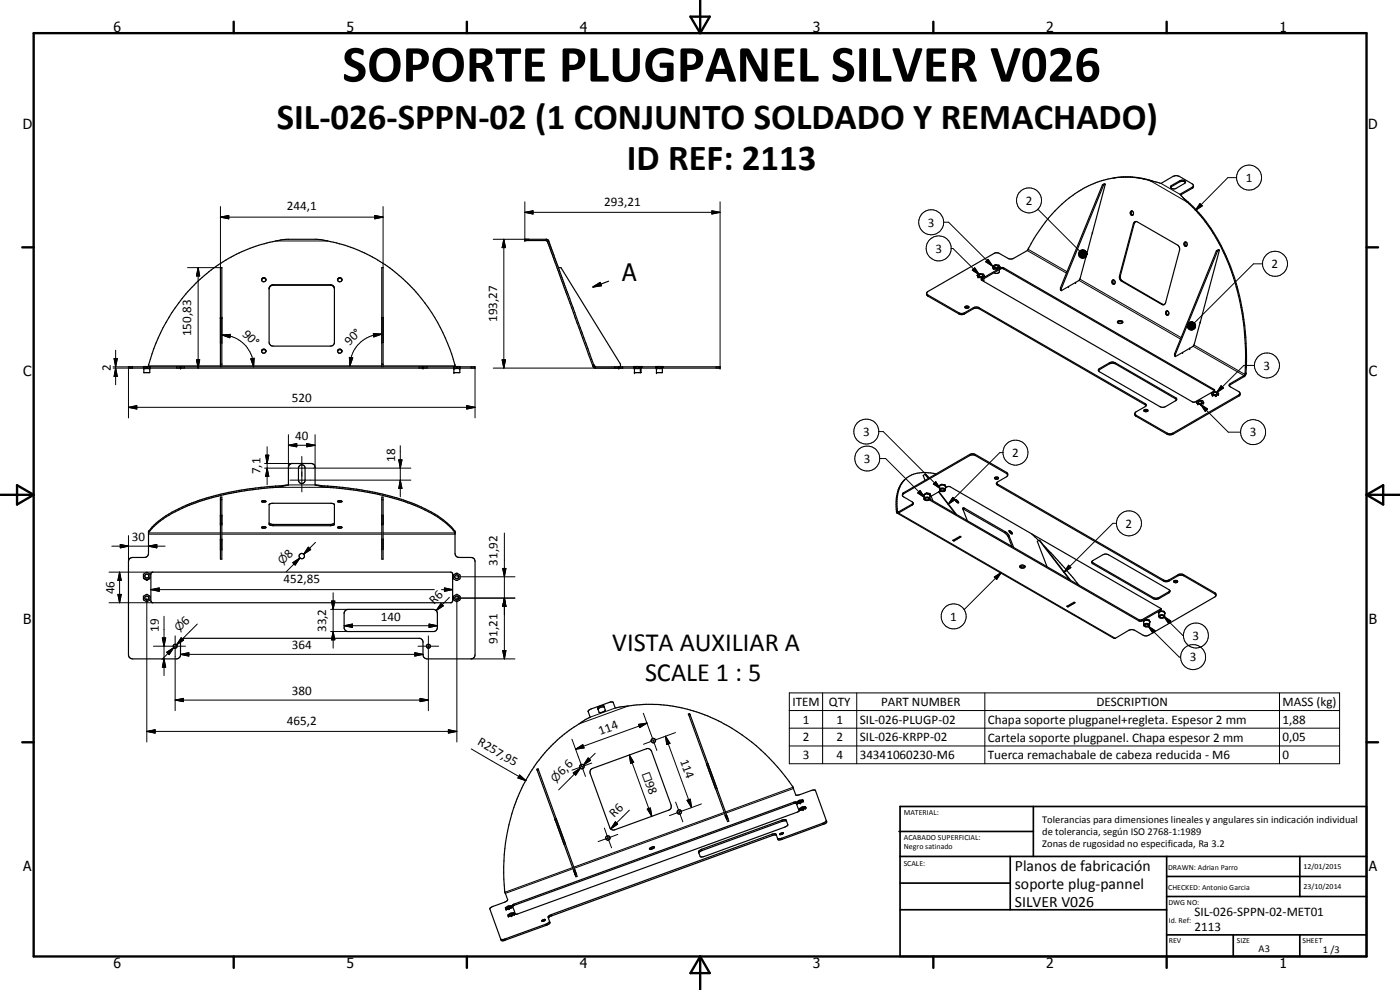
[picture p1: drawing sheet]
<svg xmlns="http://www.w3.org/2000/svg" width="420mm" height="297mm" viewBox="0 0 420 297" stroke-linecap="round" stroke-linejoin="round" font-family="sans-serif">
<defs><g id="words">
<text font-size="15.8" x="102.7" y="24.5">SOPORTE PLUGPANEL SILVER V026</text>
<g font-size="11">
<text x="83" y="38.6">SIL-026-SPPN-02 (1 CONJUNTO SOLDADO Y REMACHADO)</text>
<text x="188.1" y="51.1">ID REF: 2113</text>
</g>
<g font-size="7.9">
<text x="183.7" y="195.4">VISTA AUXILIAR A</text>
<text x="193.6" y="204.4">SCALE 1 : 5</text>
</g>
<text font-size="7.2" x="186.7" y="84.2">A</text>
<g font-size="4.7">
<text x="304.6" y="261.2">Planos de fabricación</text>
<text x="304.6" y="266.6">soporte plug-pannel</text>
<text x="304.6" y="272">SILVER V026</text>
</g>
<g font-size="4.2">
<text x="34" y="9.6">6</text>
<text x="104" y="9.6">5</text>
<text x="174" y="9.6">4</text>
<text x="244" y="9.6">3</text>
<text x="314" y="9.6">2</text>
<text x="384" y="9.6">1</text>
<text x="6.8" y="38.7">D</text>
<text x="410.6" y="38.7">D</text>
<text x="7" y="112.9">C</text>
<text x="410.8" y="112.9">C</text>
<text x="7" y="187.1">B</text>
<text x="410.8" y="187.1">B</text>
<text x="7" y="261.4">A</text>
<text x="410.8" y="261.4">A</text>
<text x="34" y="290.4">6</text>
<text x="104" y="290.4">5</text>
<text x="174" y="290.4">4</text>
<text x="244" y="290.4">3</text>
<text x="314" y="290.4">2</text>
<text x="384" y="290.4">1</text>
</g>
<g font-size="3.9">
<text x="373.9" y="54.6">1</text>
<text x="86.1" y="63.1">244,1</text>
<text x="181.3" y="61.7">293,21</text>
<text x="307.8" y="61.4">2</text>
<text x="278.5" y="68">3</text>
<text x="280.7" y="75.8">3</text>
<text x="381.6" y="80.4">2</text>
<text x="57.4" y="100.9" transform="rotate(-90 57.4 100.9)">150,83</text>
<text x="72.6" y="100.4" transform="rotate(45 72.6 100.4)">90°</text>
<text x="149.2" y="96.6" transform="rotate(-90 149.2 96.6)">193,27</text>
<text x="104.8" y="103.8" transform="rotate(-45 104.8 103.8)">90°</text>
<text x="33.2" y="111.3" transform="rotate(-90 33.2 111.3)">2</text>
<text x="379.2" y="111">3</text>
<text x="87.6" y="120.7">520</text>
<text x="259" y="130.8">3</text>
<text x="375.1" y="130.9">3</text>
<text x="88.6" y="132.1">40</text>
<text x="303.8" y="137.1">2</text>
<text x="78.1" y="142.3" transform="rotate(-90 78.1 142.3)">7,1</text>
<text x="118.6" y="138.5" transform="rotate(-90 118.6 138.5)">18</text>
<text x="259.3" y="138.9">3</text>
<text x="337.8" y="158.3">2</text>
<text x="39.6" y="162.3">30</text>
<text x="86.8" y="167.6" transform="rotate(-45 86.8 167.6)">8</text>
<text x="149.3" y="169.7" transform="rotate(-90 149.3 169.7)">31,92</text>
<text x="34.4" y="178.3" transform="rotate(-90 34.4 178.3)">46</text>
<text x="85.1" y="174.9">452,85</text>
<text x="130.3" y="181.7" transform="rotate(-45 130.3 181.7)">R6</text>
<text x="47.7" y="189.7" transform="rotate(-90 47.7 189.7)">19</text>
<text x="55.7" y="187.7" transform="rotate(-45 55.7 187.7)">6</text>
<text x="97.9" y="189.7" transform="rotate(-90 97.9 189.7)">33,2</text>
<text x="114.3" y="186.2">140</text>
<text x="285.2" y="186.2">1</text>
<text x="357.9" y="191.9">3</text>
<text x="87.6" y="194.8">364</text>
<text x="149.3" y="193.1" transform="rotate(-90 149.3 193.1)">91,21</text>
<text x="357.1" y="198.4">3</text>
<text x="87.6" y="208.5">380</text>
<text x="237.8" y="211.8">ITEM</text>
<text x="248.7" y="211.8">QTY</text>
<text x="264.4" y="211.8">PART NUMBER</text>
<text x="329" y="211.8">DESCRIPTION</text>
<text x="384.9" y="211.9">MASS (kg)</text>
<text x="86.1" y="217.4">465,2</text>
<text x="180.2" y="220.5" transform="rotate(-20 180.2 220.5)">114</text>
<text x="240.9" y="217.1">1</text>
<text x="251" y="217.1">1</text>
<text x="258" y="217.1">SIL-026-PLUGP-02</text>
<text x="296.5" y="217.2">Chapa soporte plugpanel+regleta. Espesor 2 mm</text>
<text x="384.9" y="217.1">1,88</text>
<text x="143.1" y="223.3" transform="rotate(30 143.1 223.3)">R257,95</text>
<text x="240.9" y="222.4">2</text>
<text x="240.9" y="227.8">3</text>
<text x="251" y="222.4">2</text>
<text x="251" y="227.8">4</text>
<text x="258" y="222.4">SIL-026-KRPP-02</text>
<text x="258" y="227.8">34341060230-M6</text>
<text x="296.5" y="222.5">Cartela soporte plugpanel. Chapa espesor 2 mm</text>
<text x="296.5" y="227.8">Tuerca remachabale de cabeza reducida - M6</text>
<text x="384.9" y="222.4">0,05</text>
<text x="384.9" y="227.8">0</text>
<text x="168.7" y="232.9" transform="rotate(-45 168.7 232.9)">6,6</text>
<text x="204.1" y="228.3" transform="rotate(70 204.1 228.3)">114</text>
<text x="193.6" y="234.9" transform="rotate(70 193.6 234.9)">98</text>
<text x="184.3" y="245.4" transform="rotate(-45 184.3 245.4)">R6</text>
<text x="358.5" y="275">SIL-026-SPPN-02-MET01</text>
<text x="358.5" y="279.4">2113</text>
</g>
<g font-size="3.3">
<text x="84.8" y="169.6" transform="rotate(-45 84.8 169.6)">n</text>
<text x="53.8" y="189.7" transform="rotate(-45 53.8 189.7)">n</text>
<text x="166.7" y="234.9" transform="rotate(-45 166.7 234.9)">n</text>
</g>
<text font-size="3.2" x="192.6" y="232.2" transform="rotate(70 192.6 232.2)">o</text>
<g font-size="3.1">
<text x="312.7" y="246.8">Tolerancias para dimensiones lineales y angulares sin indicación individual</text>
<text x="312.7" y="250.4">de tolerancia, según ISO 2768-1:1989</text>
<text x="312.7" y="254">Zonas de rugosidad no especificada, Ra 3.2</text>
<text x="377.7" y="285.6">A3</text>
<text x="397" y="285.9">1 /3</text>
</g>
<g font-size="2.4">
<text x="271.2" y="244.4">MATERIAL:</text>
<text x="271.3" y="252">ACABADO SUPERFICIAL:</text>
<text x="271.3" y="254.6">Negro satinado</text>
<text x="271.2" y="259.7">SCALE:</text>
<text x="350.6" y="261">DRAWN: Adrian Parro</text>
<text x="391.2" y="260.6">12/01/2015</text>
<text x="350.6" y="267">CHECKED: Antonio Garcia</text>
<text x="391.2" y="266.7">23/10/2014</text>
<text x="350.6" y="271.4">DWG NO:</text>
<text x="350.8" y="276.9">Id. Ref:</text>
<text x="350.8" y="282.8">REV</text>
<text x="371.2" y="282.9">SIZE</text>
<text x="390.9" y="282.9">SHEET</text>
</g>
</g></defs>
<g fill="none" stroke="#000" stroke-width=".35">
<path d="M330.9 55.5l.3 .1M330.9 55.5l-12.6 30.9M331.2 55.6l-12.7 30.9M331.7 55.3l-.3-.2-.5 .4M331.7 55.3l-.5 .3M331.7 55.3l-3.8 14.5M335.8 53.2a30.5 30.5 0 0 0-20.2 11.1l-4.5 6.1-2.5 4.1M336.5 53.1l-.7 .1M337.1 53.1a23.6 23.6 0 0 1 7.7 .9l.7 .2M337.2 53.1l-3.1 .3M339.2 53.1l3.3 .5 2.7 .6M345.2 54.2l3.2 .8 3.7-2.1 .7-.2 1.1 .2 3.9 2.3 .4 .4-.1 .5-.3 .4-3.5 2"/>
<path d="M345.5 54.2l.6 .2M345.5 54.2h-.3M351.3 55.9l2.8-1.7a1.01 1.01 0 0 1 1.7 .6l-2.8 1.7a1.02 1.02 0 0 1-1.7-.6zM355.1 59.4l.3 .3M355.4 59.7l.9 .9M355.4 59.7l1.1 .9M355.8 54.8l-.6-.4h-.7l-3.2 1.9M358.2 55.8l-.4 .4-3.7 2.1 1.3 1.4M163.9 72.2h-6.4v-.4h6.5l.7 .5M163.9 71.8v.4M163.9 72.2l.3 .2 .8 1.9 12.8 35.3M164.7 72.3l-.4 .2"/>
<path d="M164.7 72.3l13.5 37.2M298 80l.1 .6 1.1 .2 .8-.5M298 79.9l.9-.5 1 .2 .2 .5M298 79.9l.2 .5M298.5 79.8a.65 .65 0 0 1 1.1 .3 .65 .65 0 0 1-.6 .3 .65 .65 0 0 1-.5-.5zM308.6 74.5h.1M308.6 74.5l-.3 .7-4.3 2.4-.5 .1-.8-.1-2.9-1.7h-1.3l-20.1 11.6-.3 .4v.5l.3 .4 9.8 5.6 1.3-.2 2.9-1.7 1.4 .1 50.1 29.1M325.9 77h.1M326 76.9l-1.8 6.6-.4 .7-5.3 3M327.9 69.7l-1.9 7.3M339.3 63.5l.3-.2a.67 .67 0 0 1 .6 .6 .67 .67 0 0 1-.5 .7 .74 .74 0 0 1-.4-1.1zM339.7 63.3a.76 .76 0 0 0 .2 1.3"/>
<path d="M340.3 66.7l.4-.2h.6l12.2 7.1 .5 .7v.8l-4.2 15.6a.8 .8 0 0 1-1.1 .7l-12.2-7.1-.4-.5-.1-1.1zM340.9 66.5l-.5 .6-4.2 15.6 .1 1 .5 .6 12.5 7.1M355.5 72.8a.55 .55 0 0 1 .8 .4 .55 .55 0 0 1-.8 .6l-.2-.5zM355.8 72.6a.72 .72 0 0 0 .3 1.3M356.3 60.6a44.4 44.4 0 0 1 8.6 10.8 73 73 0 0 1 8.8 40.6M356.5 60.6h-.2M356.5 60.6a53.2 53.2 0 0 1 15 26.3 79.9 79.9 0 0 1 2.4 25.1M365.1 75.2l.3 .2M365.1 75.2l-12.6 31M365.4 75.4l-12.6 30.9M366 75.1l-.3-.2-.6 .3M366 75.1l-.6 .3"/>
<path d="M366 75.1l-3.9 14.5M78.5 84a.67 .67 0 0 1 .7-.5 .67 .67 0 0 1 .6 .5M80.8 86.6v16.1l.4 .9 .8 .2h17.2a1.2 1.2 0 0 0 1.2-.8v-16.7l-.3-.4-.9-.5h-17.2l-.9 .5-.3 .8M80.8 86.4l.4-.6 .5-.2h17.7l.7 .4 .3 .4M101.3 84a.69 .69 0 0 1 .7-.6 .69 .69 0 0 1 .6 .6M115 95.2v7.5M115 95.4h.1M167.6 80.3h.7l17.9 29v.8M178 86.1l2.1-1.3 .4 .9zM182.7 84.4l-4.7 1.7M278.1 88.1l.3 .4 9.6 5.5h1.3l3.1-1.8h1.3l49.9 28.9 .4 .4-.2 .4-3 1.8-.2 .6 10.1 5.8 1.3-.1 20-11.6 .1-.3M289.6 92a.65 .65 0 0 1 1.1 .3 .61 .61 0 0 1-.6 .2 .61 .61 0 0 1-.5-.5z"/>
<path d="M289.6 92.3l.5-.2 .6 .2M293.3 82.6l.1-.1a1.51 1.51 0 0 1 1.8-.2l.2 .5M293.3 82.6l.2 .5M293.3 82.6h.1M293.5 83.1l.2 .1M293.5 83.1h.1M293.7 83.2l.8 .2M293.7 83.2h.1M293.9 82.5l.5-.2 .6 .4a.65 .65 0 0 1-.6 .4 .65 .65 0 0 1-.6-.4zM294.5 83.4h.2M294.5 84l5.8-3.3 .7-.1 63.5 36.6M294.5 83.7l5.8-3.4h.7l63.4 36.5 .1 .3-5.8 3.5h-.7l-63.3-36.5z"/>
<path d="M294.8 83.3l-.3 .1M294.8 83.3l-.2 .1M295.3 83.6l-.1 .8M295.4 82.9l-.6 .4M295.4 82.8v.1M295.4 82.8h.1M298.2 80.4l.2 .1M298.2 80.4h.1M298.3 80.5l.1 .1M298.4 80.5l.8 .1M298.4 80.5v.1M298.4 80.6l.8 .1"/>
<path d="M299.2 80.6v.1M299.4 80.6h-.2M299.9 80.9v.6a1.05 1.05 0 0 1-1.6 .3M300 80.3l-.6 .3M300.1 80.1l-.1 .2M318.3 86.4l.2 .1M318.3 86.4v.6l.2 .2M318.5 86.5v.7M333.8 84.1a.6 .6 0 0 1 .9 .4 .6 .6 0 0 1-.7 .8l-.3-.5zM334.2 84a.7 .7 0 0 0-.3 .7 .7 .7 0 0 0 .5 .5M335.4 96.8l.5-.3 1 .3M335.5 96.4l.4-.2a.8 .8 0 0 1 1.1 .4 .89 .89 0 0 1-.9 .5 .89 .89 0 0 1-.7-.5z"/>
<path d="M350 93.4a.57 .57 0 0 1 .8 .5 .57 .57 0 0 1-.8 .6l-.2-.5zM350.3 93.3l-.2 .8 .5 .4M360.2 96.6l-1.8 6.7-.4 .6-5.2 3.1M362.1 89.6h.1M362.1 89.5l-1.9 7.2M38.6 110.1h104v.3h-104zM43 110h2M43 110h.1M43.1 110l.1 .1M43.2 110.4v1.4h1.7v-1.4M43.2 110h-.1M43.2 110.6h1.7"/>
<path d="M43.3 110.4h.6M43.9 110l.1 .1M44.2 110l-.1 .1M44.2 110.4h.6M44.6 110a51.5 51.5 0 0 1 24-32.4 45.9 45.9 0 0 1 14.2-5.3l3.3-.5h8.9l4.3 .7a39.8 39.8 0 0 1 9.3 3.1 50.7 50.7 0 0 1 28 34.4M44.9 110v.1M45 110h.1M45 110l-.1 .1M54.2 110.1v.3M66.2 110.1v-29.8h.4v29.8M66.2 109.3h.4M79.7 105.1l.1 .3"/>
<path d="M79.7 105.1l-.7-.2-.5 .5M102.5 105.1l-.7-.2-.5 .5M102.5 105.1l.1 .3M114.6 110.1v-29.8h.4v29.8M114.6 109.3h.4M126.9 110.1v.3M136.1 110h.1M136.2 110h-.1M136.2 110.4v1.4h1.8v-1.4M136.2 110.6h1.8M136.3 110.4h.6M137 110l.1 .1"/>
<path d="M137.2 110h.1M137.2 110l-.1 .1M137.2 110.4h.6M138 110h.1M138.1 110h-2M138.1 110h.1M178.2 109.5l.5 .6h37.4v.3h-37.4l-.7-.3-.2-.5M178.2 109.5l-.4 .1M178.2 109.5l.6 .6M185.7 110.1v.3M190.2 110h2.4M190.2 110h.1"/>
<path d="M190.2 110l.1 .1M190.4 110.6v1.2h2v-1.2M190.4 110.6h2M190.7 110h.1M190.7 110v.1M190.7 110.4h-.4l.1 .2M190.8 110v.1M190.8 110h.1M190.9 110.4h.7M191.7 110v.1M191.8 110.4l.3 .1M191.9 110l-.1 .1"/>
<path d="M191.9 110h.1M192.1 110.5h.1M192.2 110.5v1.3M192.2 110.5h.2M192.4 110.5h.1M192.4 110h.1M192.4 110l-.1 .1M192.4 110.5v.1M192.6 110h.1M192.6 110l-.1 .1M196.8 110h2.2M196.8 110h.1"/>
<path d="M196.8 110l.1 .1M197 110.6v1.2h1.8v-1.2M197 110.6h1.8M197.2 110l.1 .1M197.3 110.4h-.4l.1 .2M197.4 110v.1M197.4 110h.1M197.5 110.4h.7M198.3 110v.1M198.4 110.4l.3 .1M198.5 110l-.1 .1M198.5 110h.1"/>
<path d="M198.7 110.5h.1M198.8 110.5v.1M199 110h.1M199 110l-.1 .1M329.6 111.2l3.4-2.1 .7-.1 1 .1 18.4 10.8M329.8 110.7l3.2-1.9 .7-.2 .8 .2 18.5 10.6 .1 .6-3.3 2-1.3 .2-18.5-10.7-.4-.4zM352.5 106.2l.3 .1M352.5 106.2v.6l.3 .2M352.8 106.3v.7M363.5 118a1.51 1.51 0 0 1 2-.3l.2 .5M363.5 118l.3 .5M363.5 118h.1"/>
<path d="M363.8 118.5l.1 .1M363.8 118.5l.2 .1M364 118.6l.8 .1M364 118.6h.1M364.1 118a.66 .66 0 0 1 1.1 .2 .7 .7 0 0 1-1.1-.1zM364.9 118.7h-.1M365 118.7h-.2M365 118.7h-.1M365 118.7h.1M365.7 118.3l-.7 .4M365.7 118.2v.1M373.7 112v.1"/>
<path d="M373.7 112.1l-.2 .5-4.2 2.5-.4 .4 .4 .6 2.7 1.5 .1 .9-.2 .2-19.9 11.6-.8 .2-.9-.2-9.5-5.5-.2-.7M373.9 112h.1M373.9 112h-.2M374 112l-.3 .1M374 112l-.5 .9-4.6 2.8M90 139.6a1.02 1.02 0 0 1 1.6 .9v3.6a1 1 0 0 1-1 1 1 1 0 0 1-1-1v-3.6zM343.4 123.4l.4 .1 .7-.1M343.4 123.4v-.4l.2-.1h.6l.3 .1v.4M343.4 123.4l.3-.2 .8 .2M359.3 121.1l.2 .1M359.3 121.1l.1 .1M359.4 121.2h.1"/>
<path d="M359.5 121.2l1 .1M359.6 120.5a.72 .72 0 0 1 1.2 .3l-.4 .2h-.5l-.3-.1zM360.5 121.3h.1M361.1 120.9l-.6 .4M361.2 120.8l-.2-.5a1.51 1.51 0 0 0-1.9 .1l.2 .7M361.2 120.8l-.1 .1M361.2 120.8h.1M44.6 159.8h.1M44.6 159.4v6.6l-.3 .8-.9 .5h-3.9l-.7 .4-.2 .7v28.1l.2 .7 .5 .4h14.2l.4-.4 .3-.7v-4.1l.2-.5 .7-.4h70.9l.5 .3 .4 .6v4.1l.3 .7 .5 .4 13.7 .1 .9-.5 .3-.7v-28.1l-.3-.7-.7-.4h-3.9l-.9-.5-.2-.8-.1-6.6M44.6 159.4v.4M66.2 149.1h.4v18.7h-.4zM66.2 149.9h.4"/>
<path d="M78.6 158.2l.8-.2 .4 .2a.9 .9 0 0 1-1.3 0zM78.8 150.3l1 .2-.4 .2h-.6l-.3-.3 1-.1M78.8 158.1h.7M80.8 156.9l.9 .5h17.7l1-.4M80.8 151.3l.9-.3 18.2 .1 .5 .2v6.1l-1.2 .3h-17.2l-.9-.1-.3-.3zM82.8 145.8v.4M82.8 146.2a86.5 86.5 0 0 0-28.1 6.3 24.9 24.9 0 0 0-10.1 7.3M82.8 145.8l-.9 .1a81.9 81.9 0 0 0-27.2 6.2 24.9 24.9 0 0 0-10.1 7.3M86.6 145.5v-5.2l.2-.8 .7-.4h6.1l.5 .2 .5 1v5.2M86.6 145.5l-3.8 .7M86.6 145.5l-3.8 .3M94.6 145.5l3.8 .7"/>
<path d="M94.6 145.5l3.8 .3M98.4 145.8v.4M98.4 146.2l.9 .1a76.7 76.7 0 0 1 30.2 7.8 21.7 21.7 0 0 1 7 5.7M98.4 145.8a79.9 79.9 0 0 1 30.2 7.4 23.4 23.4 0 0 1 7.9 6.2M101.3 158.2a.88 .88 0 0 1 1.3 .1 1.06 1.06 0 0 1-1.3-.1zM101.6 150.3l1 .2-.4 .2-.9-.2 .2-.2h.8M101.6 158.1h.7M114.6 149.1h.4v18.7h-.4zM114.6 149.9h.4M115 154.6v2.7M115 156.9h.1M136.5 159.8h.1"/>
<path d="M136.5 159.4v.4M269 153.6l.3 .4M269.3 154l4.5-2.4 .3-.5-.3-.5-2.9-1.8-.1-.5 .2-.4 20-11.5 1.3-.2 10 5.8 .1 .6-.3 .4-2.9 1.7-.2 .5 .4 .4 49.8 28.7 1.2 .2 3.1-1.7 1.3-.2 9.8 5.6 .3 .4M269.3 153.3l-.3 .3M271.4 144a11.3 11.3 0 0 0-2.1 9.3M274.1 150.9l-4.4 2.7-.4-.3M277.2 148.5l.1 .2M277.3 149.6a1.08 1.08 0 0 1 1.8 .1M277.4 148.3l.7-.4 1 .2 .2 .5-.2 .1M277.6 148.3l-.3 .2 .1 1.4 .8 .3 .8-.3M277.6 148.3l-.3 .1M277.6 142.3l-.5 .4 .5 1.4"/>
<path d="M277.6 142.3l1.1 1.2M277.6 142.3l1 1.3M277.6 149.6a.69 .69 0 0 1 1.2 .1 .66 .66 0 0 1-.7 .3 .66 .66 0 0 1-.5-.4zM277.8 148.1l-.2 .2M278 148l.3 .2M278 148l.8 .1M278.4 148.2l-.8 .1M278.4 148.2l.6 .2M278.8 148.1h.1M278.8 148.1l-.4 .1M278.9 150l62.9 36.3h.9l5.6-3.3 .1-.4M278.9 148.1l.3 .5"/>
<path d="M278.9 148.1l.1 .3M279 148.4v.1M279 149.7l63 36.4h.5l5.9-3.5M279 148.5v.1M279 148.6h.2M279 148.5l.1 .2M279.1 149.7l-.1 .2M279.1 148.7v1M279.2 148.6l-.1 .1M279.4 148.8l.6 1.5M281 142.2a10.5 10.5 0 0 0-9.2 1.4 9.5 9.5 0 0 0-2.9 8.5l.2 1.5M281.7 147.6l5 6.6"/>
<path d="M281.8 147.5l5.2 6.8M281.8 145.7l.1 .1M281.9 145.7l.1 .3M282 146.9a1.09 1.09 0 0 1 1.7 .1M282 145.7h.1M282.1 145.7l-.1 1.4a1.08 1.08 0 0 0 1.7-.1M282.1 145.7l1-.2 .6 .3M282.1 147.3l-3 1.8M282.3 146.9a.68 .68 0 0 1 1.1 .2l-.7 .2zM282.5 145.4l-.4 .3M282.7 145.3l.7 .2M283.6 145.5l-1-.2-.8 .4"/>
<path d="M283.6 145.5l.2 .5M283.6 145.5l.1 .3M283.7 145.8v.1M283.7 146.4a1.15 1.15 0 0 1 1.4-.4l63.3 36.6M283.7 145.9l.1 .1M283.8 146l-.1 1M286.8 149.9l.7 .5 .2 .5-.7-.4zM286.8 150.2l.5 .6M289 152.7l1.3 3.5M289 152.7l.1-.3 .4 .1 12.4 7.2 .9 .9 1.4 3.6M289 152.7l12.7 7.2 .8 1 1.2 3.1M298.6 143.3l.4 .2 .6-.2"/>
<path d="M298.6 143.3l.4-.2 .6 .2M298.6 143.3a.53 .53 0 0 0 .5 .5 .53 .53 0 0 0 .5-.5M299 144.9l50.4 29.2h1.2l3.2-1.8h1l9.8 5.5 .3 .4v.7l-20.1 11.7-1.3 .2-3-1.7-1-.2-5.1 2.7-65.1-37.6M302.4 142.5l-.3-.4-9.6-5.5h-1.3l-20 11.5-.4 .4M302.9 159.6a.59 .59 0 0 0 .9 .5l-.5-.7-.5-.2 .2 .4M303.1 159.7l.3 .4M43.2 172.2l.7-.5 1 .5v1.3l-.7 .4-1-.4zM43.2 178.8l.7-.4 1 .4v1.3l-.7 .4-1-.4zM43.2 173.5l.9 .6M44.1 174v.1M44.9 173.4l-.8 .7M45.4 171.9l.5-.2h89.3l.6 .4v8.3l-.3 .4h-89.8l-.4-.4z"/>
<path d="M115 161.8v3M136.2 178.8l.8-.4 1 .4v1.3l-.8 .4-1-.4zM286 162.1l2.1-1.2 .3 .2-2.1 1.2zM286 162.1l.3 .2M286.3 162.3h.1M306.1 169.8a1.06 1.06 0 0 0 1.5 0M306.1 169.8a.79 .79 0 0 1 .9-.3 .79 .79 0 0 1 .6 .7 .87 .87 0 0 1-.9 .3 .87 .87 0 0 1-.6-.6zM306.3 169.7l.1 .4M309.6 160.2l2.1 2M311.9 162.1l-.6 .3 2.9 7.7M311.9 162.1l9.4 12M311.9 162.1l9.1 11.8"/>
<path d="M313.3 163.7l6.1 6.6 4.4 5.3M327.7 168.5l18.6 10.9 .8 .1 .7-.2 3.3-2.1M327.7 168.4l3.3-1.9 .7-.3 .8 .2 18.3 10.5 .3 .7-3.3 2-.7 .2-.8-.1-18.3-10.5-.3-.3zM352.3 174.3l.8-.1 .3 .2a.58 .58 0 0 1-.6 .4 .58 .58 0 0 1-.5-.5zM352.3 174.3l.3 .2 .7-.2M103.5 183.3l1-.5 25.8 .1 .5 .2 .4 .7v4.8l-.4 .6-.5 .3h-26.1l-.5-.3-.4-.6v-4.8zM320.2 181.9l.3 .1M320.5 182v.1M322.6 180.8l-2.1 1.3M322.6 180.8l-.2-.1-2.2 1.2 .3 .2M322.6 180.8l-2.1 1.2M343.1 186.3l.1 .3"/>
<path d="M343.2 187.5a1.08 1.08 0 0 1 1.8 .1M343.5 186.2l-.3 .2v1.3a1.08 1.08 0 0 0 1.8-.1M343.5 186.2h-.3M343.6 187.5a.68 .68 0 0 1 1.1 .1 .64 .64 0 0 1-.6 .3 .64 .64 0 0 1-.5-.4zM343.7 186.1l-.2 .1M343.7 186v.1M344 185.9l.2 .2M344.3 186.1h.3M344.6 186.1l.4 .3M344.6 186.1h-.9M344.7 186l-.1 .1M344.9 186.1l.1 .6 .1-.2"/>
<path d="M344.9 186.1l-1-.2-.7 .5M344.9 186.1l.1 .3M345 186.4v1.2M345 186.4v.1M345 186.5h.1M347.7 183.7l.1 .3M347.8 185a1.01 1.01 0 0 0 1.7 0M347.8 185a1.03 1.03 0 0 1 1.7 0M347.8 183.6h.1M347.8 183.9v1.1M347.9 183.7l-.1 .2M348.1 183.6l-.2 .1"/>
<path d="M348.2 184.7l1 .1a.53 .53 0 0 1-.5 .5 .53 .53 0 0 1-.6-.5zM348.3 183.3l-.2 .2M348.5 183.3l.2 .1M348.6 183.4l.3 .1M348.6 183.4l-.7 .2M348.9 183.5l.7 .4M349.2 183.4l-.3 .1M349.2 183.4h.1M349.5 183.6l-.1-.2-1.1-.1-.7 .4 .2 .2M349.5 183.6v.1M349.5 183.7v.2M349.6 183.9h.1"/>
<path d="M349.6 183.9l-.1 1.1M179.4 212.5h.1M179.4 212.3l1.1-.5h.7l.4 1.2a1.72 1.72 0 0 1-1.8 .7zM181.4 212.2a1.57 1.57 0 0 0-1.9 .7M206.7 214.5l11.4 31.3M207.1 214.4l11.4 31.3M207.1 214.4l-.1-.3-.4 .1 .1 .3M207.1 214.4l-.4 .1M161.2 231.1l11.4 31.3M161.6 230.9l-.1-.2-.4 .1 .1 .3M161.6 230.9l-.4 .2M161.6 230.9l11.4 31.4"/>
<path d="M177.4 230.8l16.6-6.1h.8l.7 .7 5.9 16.2-.1 1-.6 .5-16.2 5.9-1-.1-.4-.4-6-16.4v-.8zM212 229.2l2.8 7.5M212.4 229v.1M215.2 236.6h.1M166.9 245.6l2.8 7.5M169.2 253.3h.1M169.7 253.1l-.1 .1M194.9 254.6a1.17 1.17 0 0 1 1.5-.3 1.37 1.37 0 0 1-1.5 .4zM196.3 254.4l-1.1 .4M209.8 255.3l.8-.5 24.6-8.9 .7 .1 .5 1.4-.3 .5-.7 .3-24.3 8.8h-.9l-.6-1.3zM217.6 244.6l.4 .9M218 244.5l.3 .9"/>
<path d="M218.5 245.7l-.4 .1M218.5 245.7l.2 .7-.4 .1-.2-.7M233 250.7l-.5-.2-.7 .2-66.7 24.3-.5 .5M233.3 251.5l-.5-1.3-1.2 .1-66.1 24.1-1 .7 .4 1.3M234 250.3l.5-.4h.6l-.8 .5zM234.5 250.3l-.1 .1M234.8 250.2l-.2 .1M235.9 246h.1M236 246.4l-.3-.1-.9 .1-24.3 8.9-.7 .7M238.8 240.7h.1M239 241h-.7l-83.9 30.6-.5 .4M239.2 241h.1"/>
<path d="M239.3 241h.1M239.6 240.5l1-.3-.4 .4-.6 .1zM239.9 243h.1M240.1 240.8l-.8 .2M240.1 240.8v.1M240.2 240.9l-.9 .1M240.3 240.8l-.2 .1M240.3 242.6l1-.4a.75 .75 0 0 1-1 .5zM240.3 240.8h-.2M240.3 240.8l-1 .2M240.8 242.9l-.7 .2 .8-.2M240.8 242.9h.1"/>
<path d="M240.9 242.9l-1 .1M240.9 240.4h.1M240.9 240.4v.1M240.9 240.4l-.7 .4M241 240.4h.1M241 240.4l-.8 .5M241 242.9h-.1M241 240.4l-.7 .4M241.1 242.8l-.1 .1M241.1 240.3l-.3-.4-1 .3-.6 .3v.5M241.1 242.8l-.3 .1M241.1 240.3l-.8 .5"/>
<path d="M241.1 240.3l-.1 .1M241.1 240.3h.1M241.4 242.3v.1M241.7 242.4h.1M241.7 242.4l-.6 .4M241.8 242.4l-.8 .5M241.8 242.3l-.2-.3-1 .2-.8 .5 .1 .3M241.8 242.3l-.1 .2M241.8 242.3v.1M248 246.2l-.7 .7-12.7 4.6-.7 .2-.6-.2M248 246.2l-3.3-9.1h-1l-4.6 1.5-.3-.1-.7-2a53.4 53.4 0 0 0-40.6-25.1 53.8 53.8 0 0 0-12.9 1l-.6-1.7-.8-.1-6 2.2-.7 .6 .6 1.8a46.1 46.1 0 0 0-16.4 14.2 53.3 53.3 0 0 0-9.4 27.1 64.2 64.2 0 0 0 .2 10.9l.8 2.7-.7 .5-3.9 1.4-.7 .7 3.3 9.1M248 246.2a.8 .8 0 0 1-.1 .8 .8 .8 0 0 1-.8 .3l-12.6 4.6-.9 .1-.3-.5"/>
<path d="M151.8 272.7l.1 .1M151.8 272.7h.1M151.8 272.7v.1M151.8 272.8h.1M151.9 272.8h.1M152 272.4l.1 .1M152.2 272.2l1-.2-.7 .5h-.4zM152.5 274.8h.2M152.6 274.8v.1M152.6 272.6l-.7 .2M152.6 272.6h.1M152.6 274.9h.1"/>
<path d="M152.7 274.8v.1M152.7 272.6v.1M152.7 272.6l-.8 .2M152.8 272.7l-.9 .1M152.8 272.6l.1 .1M152.9 272.5l-.1 .1M152.9 272.5l-.3 .1M152.9 272.5l-.2 .1M152.9 274.4l1-.3a.64 .64 0 0 1-1 .5zM153.4 274.7l-.7 .1M153.4 274.7h.1M153.4 274.7l-.7 .2"/>
<path d="M153.5 272.2h.1M153.5 274.7l-.8 .2M153.5 272.1l-.6 .4M153.5 272.1v.1M153.6 274.7h-.1M153.6 272.1l-.8 .6M153.6 272.1l-.1 .1M153.6 274.7h.1M153.6 272l-.1-.3-.9 .1-.9 .5 .1 .4M153.6 272l-.1 .1M153.6 272v.1M153.7 274.7h-.1"/>
<path d="M153.7 274.7h-.3M153.7 271.6l84.5-30.9h.6l1 2.5-.5 .5-84 30.5h-.6zM154.3 274.2l-.6 .5M154.3 274.2v.1M154.3 274.3l-.7 .4M154.3 274.3l-.7 .4-1 .2M154.3 274.3l-.6 .4M154.4 274.2l-.3-.4-.9 .2-.8 .5 .1 .3M154.4 274.2h-.1M154.4 274.2l-.1 .1M162.6 276.2l.9-.4a.52 .52 0 0 1-.2 .6 .52 .52 0 0 1-.6 0zM163.4 276.2l-.4 .2"/>
<path d="M164.9 276.4l.1 .6-.7 .5-12.6 4.6a.82 .82 0 0 1-1.4-.3M164.9 276.4l-1 .8-12.4 4.5-1.2 .1M172.2 261.2l.3 .9M172.2 261.5h.1M172.5 261l.4 1M172.6 261.4h.1M173 262.3l-.4 .1M173 262.3l.2 .6-.4 .2-.2-.7M150.3 281.8h.1"/>
<circle cx="79.2" cy="83.9" r=".65"/>
<circle cx="102" cy="83.9" r=".65"/>
<circle cx="79.1" cy="105.3" r=".64"/>
<circle cx="101.9" cy="105.3" r=".65"/>
<circle cx="44" cy="179.4" r=".6"/>
<circle cx="44.1" cy="172.8" r=".6"/>
<circle cx="90.6" cy="166.8" r=".8"/>
<circle cx="137.1" cy="173.1" r="1.1"/>
<circle cx="137.1" cy="173.1" r=".61"/>
<circle cx="137.1" cy="179.4" r=".6"/>
<circle cx="52.6" cy="193.9" r=".58"/>
<circle cx="128.6" cy="193.9" r=".6"/>
<circle cx="174.7" cy="230" r=".67"/>
<circle cx="196.1" cy="222.2" r=".67"/>
<circle cx="182.4" cy="251.4" r=".66"/>
<circle cx="203.9" cy="243.6" r=".65"/>
</g>
<g fill="none" stroke="#000" stroke-width=".3">
<path d="M345.2 54.2l11.1 6.4M348.4 55l5.7 3.3M351.6 55.7v.3M354.1 54.2v.3M357.8 56.2v.3M371.1 53.3h-2.6l-9.8 9.9M66.2 65.2l2.5-.6v1.1zM66.2 65.2h48.8M66.2 62v18.3M82.8 72.3h15.6M112.5 64.6l2.5 .6-2.5 .5zM115 62v18.3"/>
<path d="M148 71.8h10.7v.4M151.2 71.8l.5 2.5h-1zM151.2 71.8v38.6M157.5 63.7l2.5-.5v1zM157.5 63.7h58.6M157.5 60.5v11.3M213.6 63.2l2.5 .5-2.5 .5zM216.1 60.5v49.6M283.2 66.7h1.5l13.3 13.2M285.4 74.5h.6l8 8M295.8 78.5l.7-.7 1.5 2.1zM296.5 77.8l1.5 2.1-2.2-1.4z"/>
<path d="M308.3 75.2l11.8 6.8M308.6 74.8l11.6 6.7M311.5 62.8l12.6 12.6M323.7 76.1l2.5 .1-2.5 .2zM323.7 76.4l2.5-.2-2.4 .4zM323.7 76.2h2.5M323.8 75.8l2.4 .4-2.5-.1zM323.8 76.6l2.4-.4-2.4 .7zM323.8 75.6l2.4 .6-2.4-.4zM323.8 76.9l2.4-.7-2.2 .9zM324 75.4l.2-.2 2 1zM324 75.4l2.2 .8-2.4-.6z"/>
<path d="M324 77.1l2.2-.9-2 1.1zM324.2 75.2l.2-.1 1.8 1.1zM324.2 77.3l2-1.1-1.8 1.2zM324.4 75.1l.3-.1 1.5 1.2zM324.4 77.4l1.8-1.2-1.5 1.3zM324.7 75h.3l1.2 1.2zM324.7 77.5l1.5-1.3-1.2 1.3zM325 75h.3l.9 1.2zM325.3 75l.2 .1 .7 1.1zM325.5 75.1l.7 1.1zM325.7 75.3l.5 .9zM325.9 75.5l.3 .7z"/>
<path d="M326 75.7l.2 .5zM326.2 76.2l-.9 1.2-.3 .1zM326.2 76.2l-.7 1.1-.2 .1zM326.2 76.2l-.7 1.1zM326.2 76.2l-.5 1zM326.2 76.2l-.3 .8zM326.2 76.2l-.2 .6zM326.2 76.2v.3zM340.4 67.1h-.3M360.1 61.1l.7 .7-2.1 1.4zM378.9 79.2h-2.7l-17.8 17.7M56.3 80.3h10.3"/>
<path d="M59.5 80.3l.4 2.5h-.9zM59.5 80.3v30.1M82 85.4v.2M99.2 85.4v.2M278.4 88.5v.3M287.8 93.9v.3M289.5 93.9v.3M291.8 81.1l.7-.8 1.5 2.2zM292.1 92.3v.3M293.8 92.3v.3M294.7 83.6v.3M297.9 80.1l.2 .5"/>
<path d="M300.3 80.3v.4M301.2 80.3v.4M323.8 84.1l30.5 17.6M324.1 83.7l30.4 17.6M336 82.7h.2M336.8 84.3h-.3M348.9 91.3l-.2 .1M356.3 97.7l2.5 .1-2.5 .1zM356.3 97.9l2.5-.1-2.4 .4zM356.3 97.8h2.5M356.4 97.4l2.4 .4-2.5-.1zM356.4 98.2l2.4-.4-2.3 .6z"/>
<path d="M356.5 97.2l2.3 .6-2.4-.4zM356.5 98.4l2.3-.6-2.2 .8zM356.6 96.9l.2-.1 2 1zM356.6 96.9l2.2 .9-2.3-.6zM356.6 98.6l2.2-.8-2 1zM356.8 96.8l.3-.2 1.7 1.2zM356.8 98.8l2-1-1.7 1.1zM357.1 96.6h.2l1.5 1.2zM357.1 98.9l1.7-1.1-1.5 1.2zM357.3 96.6l.3-.1 1.2 1.3zM357.3 99l1.5-1.2-1.2 1.3zM357.6 96.5l.3 .1 .9 1.2z"/>
<path d="M357.9 96.6l.9 1.2zM358.1 96.7l.7 1.1zM358.3 96.8l.5 1zM358.6 97l.2 .8zM358.7 97.3l.1 .5zM358.8 97.8l-1.2 1.3zM358.8 97.8l-.9 1.2zM358.8 97.8l-.7 1.1zM358.8 97.8l-.5 .9zM358.8 97.8l-.2 .8zM358.8 97.8l-.1 .5zM358.8 97.8v.2z"/>
<path d="M33.9 110.1h5.9v.3h-5.9M34.2 107.6h1l-.5 2.5zM34.7 110.4l.5 2.5h-1zM34.7 105.1v10.3M38.6 110.4v15M44.6 109.8h21.6M53 110.1v.3M55.4 110.1v.3M59 107.9h.9l-.4 2.5zM66.6 100.5l2.5-.2-.1 1zM66.6 109.8h48M66.6 100.5a9.5 9.5 0 0 1 5.6 1.9 9.5 9.5 0 0 1 3.6 5.2l.3 2.5"/>
<path d="M75.3 107.7l1-.2-.2 2.6zM104.8 107.2l1.1 .2-.9 2.4zM112 100.1l2.6 .1-2.4 .9zM114.6 100.2a9.7 9.7 0 0 0-7.3 3.3l-1.2 1.8a10.3 10.3 0 0 0-1.1 4.5M115 109.8h21.6M125.8 110.1v.3M128.2 110.1v.3M141.4 110.1v.3M142.6 110.4v15M150.7 107.9h1l-.5 2.5zM178.3 109.8l-.3 .1M178.7 110.1v.3"/>
<path d="M184.5 110.1v.3M186.9 110.1v.3h-38.9M214.9 110.1v.3M330 110.6v.3M333 108.8v.3M334.7 108.8v.3M352.8 119.3v.3M358 103.9l15.3 8.8v.3M358.3 103.5l15.3 8.9 .3-.1M364.4 116.8v.3M366.5 115.7l.7 .7-2.1 1.5zM369.3 115.1v.3"/>
<path d="M371.8 118.5v.3M376.5 109.6h-3.2l-8.2 8.3M38.6 122.2l2.5-.5v1zM38.6 122.2h104M79.4 139.1h8.4M79.7 136.6h1l-.5 2.5zM80.2 134v11.5M86.6 133.6l2.5-.5v1zM86.6 133.6h8M86.6 130.4v9.9M90.6 136.9v10.7M92.1 133.1l2.5 .5-2.5 .5z"/>
<path d="M94.6 130.4v9.9M119.7 138h.9l-.5 2.5zM120.1 133.7v15.4M140.1 121.7l2.5 .5-2.5 .5zM263.7 129.5h1.4l17.1 17.1M264 137.6h1.8l11.8 11.8M291 136.4v.3M292.7 136.4v.3M301 135.8h-1l-15.4 15.5M340.9 124.6v.3M343.6 121.1v.3M350.3 130v.3"/>
<path d="M352 130v.3M360.3 121.3l2.1 1.4-.7 .7zM360.3 121.3l8.3 8.4h3.7M44.6 159.9h21.6M66.6 159.9h48M79.4 140.5h43.9M80.2 140.5l.5 2.5h-1zM82 157.4v.3M82.8 146.2h15.6M86.6 145.5h8M87.1 144.1h36.2M99.2 157.4v.3"/>
<path d="M115 159.9h21.6M120.1 144.1l.5 2.5h-.9zM151.4 159.9v37.8M269.6 153.6l-.5 .2M269.7 153.6v.3l65 37.6M271.2 147.8v.3M273.8 151.3v.3M275.4 147.9l.7-.7 1.5 2.2zM276.1 147.2l1.5 2.2-2.2-1.5zM279 148.1l.3 .5M280.1 145.2l.7-.7 1.4 2.1zM286 149.2l.7 .7-2.1 1.4z"/>
<path d="M289.5 152.5l-.2 .3M299.4 145.2v.4M301.7 159.6l-.3 .2M302.1 141.7v.4M335.1 157h-1.1l-14.7 14.7M32.7 171.7h13.2M33.6 163.9h16M35.4 178.4h1l-.5 2.4zM35.9 171.7l.5 2.5h-1zM35.9 171.7v9.1M36.1 163.4l2.5 .5-2.5 .5zM38.6 160.7v7.7"/>
<path d="M43.2 173.5l.9 .5 .8-.5M44.1 179.5v43.1M44.6 163.9l2.5-.5v1zM44.6 160.3h21.6M45.3 176.9l2.5-.5v1zM45.3 176.9h85M66.6 160.3h48M87.9 168.8l2.1-1.4-1.4 2.1zM90 167.4l-1.8 1.8M90 167.4l-4.1 4.2M92.5 164.2l.7 .7-2.1 1.4zM94.7 162.7l-3.6 3.6"/>
<path d="M100 177.8v16.7M115 160.3h21.6M132.5 176.9h3.3M133.4 176.4l2.4 .5-2.4 .5zM134.9 179.2l-4 4M137.1 173.1h17.4M150.9 170.6h.9l-.4 2.5zM151.4 179.5l.4 2.4h-.9zM154.5 179.5h-17.4v43.1M298.4 173.1l2.1-1.4-1.4 2.2zM300.5 171.7l-11.2 11.2M302.8 160.8l-.2 .3"/>
<path d="M320.7 169.6l.7 .7-2.1 1.4zM328 168.8v.4M346.1 179.3v.3M347.8 179.3v.3M349.2 174v.3M350.8 177.5v.4M350.8 174v.3M353.5 172.5v.3M355.2 172.5v.3M364.6 177.8v.4M32.7 180.8h13.2M46 193.9h9.7"/>
<path d="M48.7 191.4h1l-.5 2.5zM49.2 197.7l.5 2.5h-1zM49.2 184.9v17.8M50 195.7l2.1-1.4-1.4 2.1zM52.1 194.3l-3.5 3.6M52.6 190.8v22.4M54.2 196.3l2.5-.5v1zM54.2 196.3h72.7M54.4 191.3l.7 .8-2.1 1.4zM59.2 187.2l-6.2 6.3M99.2 189.5h5.3M99.2 182.8h5.3"/>
<path d="M99.5 180.3h1l-.5 2.5zM100 189.5l.5 2.5h-1zM103.3 187.7l2.5-.5v1.1zM103.3 187.7h28M124.5 195.8l2.4 .5-2.4 .5zM125.5 193.9h6.1M128.6 190.8v22.4M128.8 187.2l2.5 .5-2.5 .6zM132.3 181.1l.7 .7-2.1 1.4zM141.4 197.7h13.1M150.9 195.2h.9l-.4 2.5zM341.8 186v.3"/>
<path d="M342.7 186v.3M344.5 187.8l2.2 1.4-.7 .7zM344.5 187.8l9.4 9.3h.4M348.3 182.7v.3M349.2 184.9l2.2 1.4-.7 .7zM349.2 184.9l6 5.8M44.1 219.5l2.5-.6v1.1zM44.1 219.5h93M52.6 210.1l2.5-.6v1zM52.6 210.1h76M126.1 209.5l2.5 .6-2.5 .4zM134.6 218.9l2.5 .6-2.5 .5z"/>
<path d="M184.6 212.4l-7.5 2.8M188.5 211.8l-14.7 5.4M191.7 217.3l2.5-.3-2.2 1.3zM193.1 214l3 8.2M194.2 217l-21.4 7.8M202.7 219.8l-6.6 2.4M236.9 207.9h165.1v21.3h-165.1zM236.9 213.2h165.1M236.9 218.5h165.1M246.9 207.9v21.3M257.1 207.9v21.3M295.6 207.9v21.3"/>
<path d="M384 207.9v21.3M141.4 224.7l16.4 9.5M155.9 232.5l1.9 1.7-2.4-.8zM171.7 221.8l3 8.2M172 231.9l2.2-1.4-1.4 2.1zM172.8 224.8l2.1-1.4 .4 1zM174.2 230.5l-6.5 6.5M174.7 230l1 3M174.7 230l-3 1.1M176.5 227.4l.7 .7-2.1 1.4zM177.6 228.9l-2.9 1.1M178.6 226l-3.5 3.5"/>
<path d="M188.9 226.5l1.3 2.2-.9 .3zM188.9 226.5l6.7 18.4M196.1 222.2l1 3M196.1 222.2l-3 1.1M199.7 220.9l1.4 2.2-1 .3zM199.7 220.9l7.8 21.4M236.9 223.8h165.1M238 236.2l-20.3 7.4M238.1 236.6l-20.3 7.4M181.4 248.5l1 3M182.4 251.5l1.1 2.9M182.4 251.5l-2.9 1"/>
<path d="M184.1 247.8h.1M184.1 247.8l.9-.9-1.7 1.8M184.7 246.5l.7 .8-2.1 1.4zM185.4 250.4l-3 1.1M188.9 243.1l-4.8 4.7M194.3 242.7l.9-.3 .4 2.5zM202.8 240.7l1.1 2.9M203.9 243.6l1 3M203.9 243.6l-3 1.1M206.2 240.1l1-.3 .3 2.5zM210.5 241.2l-6.6 2.4M210.6 254.8l.1 .4"/>
<path d="M217.3 243.8l-45.1 16.4M217.5 244.1l-45.2 16.4M231.6 250.3l.2 .4M234.6 251.5l.1 .3M234.6 246.1l.2 .3M238.2 240.7l.1 .3M247 247l.1 .3M154.3 271.3l.1 .3M163.9 277.2l.2 .4M165.5 274.4l.1 .4M171.9 260.3l-20.4 7.4M172 260.6l-20.3 7.5"/>
<path d="M151.5 281.7l.2 .4"/>
<circle cx="374.9" cy="53.3" r="3.8"/>
<circle cx="279.5" cy="66.7" r="3.8"/>
<circle cx="281.7" cy="74.5" r="3.8"/>
<circle cx="308.8" cy="60.1" r="3.7"/>
<circle cx="382.6" cy="79.1" r="3.8"/>
<circle cx="380.2" cy="109.7" r="3.8"/>
<circle cx="260" cy="129.5" r="3.8"/>
<circle cx="260.3" cy="137.6" r="3.8"/>
<circle cx="304.8" cy="135.8" r="3.7"/>
<circle cx="376.1" cy="129.6" r="3.8"/>
<circle cx="338.8" cy="157" r="3.7"/>
<circle cx="286.2" cy="184.9" r="3.8"/>
<circle cx="358.1" cy="197.2" r="3.7"/>
<circle cx="358.9" cy="190.7" r="3.7"/>
</g>
<g fill="#000">
<circle cx="157.5" cy="72.2" r=".18"/>
<circle cx="157.5" cy="71.8" r=".18"/>
<circle cx="298" cy="79.9" r=".18"/>
<circle cx="326" cy="76.9" r=".18"/>
<circle cx="327.9" cy="69.8" r=".18"/>
<circle cx="327.9" cy="69.7" r=".18"/>
<circle cx="66.2" cy="95.2" r=".18"/>
<circle cx="66.2" cy="95.4" r=".18"/>
<circle cx="66.6" cy="95.2" r=".18"/>
<circle cx="66.6" cy="95.4" r=".18"/>
<circle cx="114.6" cy="95.4" r=".18"/>
<circle cx="114.6" cy="95.2" r=".18"/>
<circle cx="293.5" cy="83.1" r=".18"/>
<circle cx="294.5" cy="83.4" r=".18"/>
<circle cx="294.7" cy="83.4" r=".18"/>
<circle cx="294.8" cy="83.3" r=".18"/>
<circle cx="295.4" cy="82.8" r=".18"/>
<circle cx="298" cy="80.3" r=".18"/>
<circle cx="298.1" cy="80.6" r=".18"/>
<circle cx="298.4" cy="80.5" r=".18"/>
<circle cx="299.2" cy="80.6" r=".18"/>
<circle cx="299.3" cy="80.6" r=".18"/>
<circle cx="300" cy="80.3" r=".18"/>
<circle cx="300.1" cy="80.1" r=".18"/>
<circle cx="320.7" cy="86" r=".18"/>
<circle cx="322.8" cy="84.8" r=".18"/>
<circle cx="360.2" cy="96.6" r=".18"/>
<circle cx="43" cy="110" r=".18"/>
<circle cx="43.2" cy="110" r=".18"/>
<circle cx="43.2" cy="110.5" r=".18"/>
<circle cx="43.9" cy="110" r=".18"/>
<circle cx="44.2" cy="110" r=".18"/>
<circle cx="44.9" cy="110" r=".18"/>
<circle cx="44.9" cy="110.5" r=".18"/>
<circle cx="45" cy="110" r=".18"/>
<circle cx="54.2" cy="110.1" r=".18"/>
<circle cx="54.2" cy="110.4" r=".18"/>
<circle cx="66.2" cy="102.7" r=".18"/>
<circle cx="66.6" cy="102.7" r=".18"/>
<circle cx="114.6" cy="102.7" r=".18"/>
<circle cx="126.9" cy="110.1" r=".18"/>
<circle cx="126.9" cy="110.4" r=".18"/>
<circle cx="136.1" cy="110" r=".18"/>
<circle cx="136.2" cy="111.8" r=".18"/>
<circle cx="136.2" cy="110" r=".18"/>
<circle cx="136.2" cy="110.6" r=".18"/>
<circle cx="136.2" cy="110.5" r=".18"/>
<circle cx="137" cy="110" r=".18"/>
<circle cx="137.2" cy="110" r=".18"/>
<circle cx="138" cy="110" r=".18"/>
<circle cx="138" cy="110.5" r=".18"/>
<circle cx="138.1" cy="110" r=".18"/>
<circle cx="185.7" cy="110.4" r=".18"/>
<circle cx="185.7" cy="110.1" r=".18"/>
<circle cx="190.2" cy="110" r=".18"/>
<circle cx="190.4" cy="111.8" r=".18"/>
<circle cx="190.4" cy="110.5" r=".18"/>
<circle cx="190.4" cy="110.6" r=".18"/>
<circle cx="190.7" cy="110" r=".18"/>
<circle cx="190.8" cy="110" r=".18"/>
<circle cx="191.7" cy="110" r=".18"/>
<circle cx="191.9" cy="110" r=".18"/>
<circle cx="192.4" cy="110" r=".18"/>
<circle cx="192.6" cy="110" r=".18"/>
<circle cx="196.8" cy="110" r=".18"/>
<circle cx="197" cy="111.8" r=".18"/>
<circle cx="197" cy="110.6" r=".18"/>
<circle cx="197.2" cy="110" r=".18"/>
<circle cx="197.4" cy="110" r=".18"/>
<circle cx="198.3" cy="110" r=".18"/>
<circle cx="198.5" cy="110" r=".18"/>
<circle cx="199" cy="110" r=".18"/>
<circle cx="216.1" cy="110.4" r=".18"/>
<circle cx="216.1" cy="110.1" r=".18"/>
<circle cx="354.9" cy="105.7" r=".18"/>
<circle cx="357" cy="104.5" r=".18"/>
<circle cx="363.8" cy="118.5" r=".18"/>
<circle cx="363.9" cy="118.6" r=".18"/>
<circle cx="364.9" cy="118.7" r=".18"/>
<circle cx="365" cy="118.7" r=".18"/>
<circle cx="365.7" cy="118.3" r=".18"/>
<circle cx="359.1" cy="120.6" r=".18"/>
<circle cx="359.5" cy="121.2" r=".18"/>
<circle cx="360.3" cy="121.3" r=".18"/>
<circle cx="360.4" cy="121.3" r=".18"/>
<circle cx="360.5" cy="121.3" r=".18"/>
<circle cx="361.1" cy="120.9" r=".18"/>
<circle cx="361.2" cy="120.8" r=".18"/>
<circle cx="66.2" cy="156.9" r=".18"/>
<circle cx="66.2" cy="154.6" r=".18"/>
<circle cx="66.2" cy="157.3" r=".18"/>
<circle cx="66.6" cy="157.3" r=".18"/>
<circle cx="66.6" cy="156.9" r=".18"/>
<circle cx="66.6" cy="154.6" r=".18"/>
<circle cx="114.6" cy="156.9" r=".18"/>
<circle cx="114.6" cy="154.6" r=".18"/>
<circle cx="114.6" cy="157.3" r=".18"/>
<circle cx="269.3" cy="153.3" r=".18"/>
<circle cx="278.8" cy="148.1" r=".18"/>
<circle cx="278.9" cy="148.1" r=".18"/>
<circle cx="279.2" cy="148.3" r=".18"/>
<circle cx="279.2" cy="148.6" r=".18"/>
<circle cx="279.2" cy="148.4" r=".18"/>
<circle cx="283.7" cy="145.9" r=".18"/>
<circle cx="283.8" cy="146" r=".18"/>
<circle cx="66.2" cy="164.8" r=".18"/>
<circle cx="66.2" cy="161.8" r=".18"/>
<circle cx="66.6" cy="164.8" r=".18"/>
<circle cx="66.6" cy="161.8" r=".18"/>
<circle cx="114.6" cy="164.8" r=".18"/>
<circle cx="114.6" cy="161.8" r=".18"/>
<circle cx="345" cy="186.5" r=".18"/>
<circle cx="349.6" cy="183.9" r=".18"/>
<circle cx="212" cy="229.2" r=".18"/>
<circle cx="166.5" cy="245.7" r=".18"/>
<circle cx="166.9" cy="245.6" r=".18"/>
<circle cx="217.6" cy="244.6" r=".18"/>
<circle cx="217.8" cy="244.9" r=".18"/>
<circle cx="218" cy="244.5" r=".18"/>
<circle cx="218.1" cy="244.8" r=".18"/>
<circle cx="239.2" cy="241" r=".18"/>
<circle cx="239.3" cy="241" r=".18"/>
<circle cx="239.9" cy="243" r=".18"/>
<circle cx="240.1" cy="240.9" r=".18"/>
<circle cx="240.2" cy="240.9" r=".18"/>
<circle cx="240.3" cy="240.8" r=".18"/>
<circle cx="241" cy="240.4" r=".18"/>
<circle cx="241" cy="242.9" r=".18"/>
<circle cx="241.1" cy="242.8" r=".18"/>
<circle cx="241.1" cy="240.3" r=".18"/>
<circle cx="241.8" cy="242.4" r=".18"/>
<circle cx="241.8" cy="242.3" r=".18"/>
<circle cx="151.9" cy="272.8" r=".18"/>
<circle cx="152.5" cy="274.8" r=".18"/>
<circle cx="152.6" cy="274.9" r=".18"/>
<circle cx="152.6" cy="272.6" r=".18"/>
<circle cx="152.9" cy="272.5" r=".18"/>
<circle cx="153.5" cy="274.7" r=".18"/>
<circle cx="153.6" cy="272.2" r=".18"/>
<circle cx="153.6" cy="272" r=".18"/>
<circle cx="153.7" cy="274.7" r=".18"/>
<circle cx="154.3" cy="274.3" r=".18"/>
<circle cx="154.4" cy="274.2" r=".18"/>
<circle cx="172.5" cy="262.1" r=".18"/>
<circle cx="172.9" cy="262" r=".18"/>
</g>
<g fill="none" stroke="#000" stroke-width=".71">
<path d="M10.1 9.9h400v277.1h-400zM70.1 6.5v3.4M140.1 6.5v3.4M207.2 5h5.8l-2.9 4.9zM210.1 0v9.9M280.1 6.5v3.4M350.1 6.5v3.4M6.7 74.2h3.4M410.1 74.2h3.5M.1 148.5h10M5.1 145.6l5 2.9-5 2.9zM410.1 148.5h10"/>
<path d="M410.1 148.5l5-2.9v5.8zM6.7 222.7h3.4M410.1 222.7h3.5M70.1 287v3.4M140.1 287v3.4M210.1 287v10M210.1 287l2.9 5h-5.8zM280.1 287v3.4M350.1 287v3.4"/>
</g>
<g fill="none" stroke="#000" stroke-width=".51">
<path d="M269.8 249.5h40.3M270.1 242h140v45h-140zM270.1 257h140M303.2 257v16M310.1 242v15M350.1 257v30M390.1 257v12M270.1 265h33.1M270.1 273h80M350.1 269h60M350.1 263h60M350.1 280.5h60"/>
<path d="M370.1 280.5v6.5M390.1 280.5v6.5"/>
</g>
<g fill="#000">
<path d="M66.2 65.2l2.5-.6v1.1zM112.5 64.6l2.5 .6-2.5 .5zM151.2 71.8l.5 2.5h-1zM157.5 63.7l2.5-.5v1zM213.6 63.2l2.5 .5-2.5 .5zM296.5 77.8l1.5 2.1-2.2-1.4zM326 75.7l.2 .5zM325.9 75.5l.3 .7zM325.7 75.3l.5 .9zM325.5 75.1l.7 1.1zM325.3 75l.2 .1 .7 1.1zM325 75h.3l.9 1.2z"/>
<path d="M324.7 75h.3l1.2 1.2zM324.4 75.1l.3-.1 1.5 1.2zM324.2 75.2l.2-.1 1.8 1.1zM324 75.4l.2-.2 2 1zM324 75.4l2.2 .8-2.4-.6zM323.8 75.6l2.4 .6-2.4-.4zM323.8 76.6l2.4-.4-2.4 .7zM323.8 76.9l2.4-.7-2.2 .9zM324 77.1l2.2-.9-2 1.1zM324.2 77.3l2-1.1-1.8 1.2zM324.4 77.4l1.8-1.2-1.5 1.3zM324.7 77.5l1.5-1.3-1.2 1.3z"/>
<path d="M326.2 76.2l-.9 1.2-.3 .1zM326.2 76.2l-.7 1.1-.2 .1zM326.2 76.2l-.7 1.1zM326.2 76.2l-.5 1zM326.2 76.2l-.3 .8zM326.2 76.2l-.2 .6zM326.2 76.2v.3zM360.1 61.1l.7 .7-2.1 1.4zM59.5 80.3l.4 2.5h-.9zM178 86.1l2.1-1.3 .4 .9zM291.8 81.1l.7-.8 1.5 2.2zM358.7 97.3l.1 .5z"/>
<path d="M358.6 97l.2 .8zM358.3 96.8l.5 1zM358.1 96.7l.7 1.1zM357.9 96.6l.9 1.2zM357.6 96.5l.3 .1 .9 1.2zM357.3 96.6l.3-.1 1.2 1.3zM357.1 96.6h.2l1.5 1.2zM356.8 96.8l.3-.2 1.7 1.2zM356.6 96.9l.2-.1 2 1zM356.6 96.9l2.2 .9-2.3-.6zM356.5 97.2l2.3 .6-2.4-.4zM356.4 98.2l2.4-.4-2.3 .6z"/>
<path d="M356.5 98.4l2.3-.6-2.2 .8zM356.6 98.6l2.2-.8-2 1zM356.8 98.8l2-1-1.7 1.1zM357.1 98.9l1.7-1.1-1.5 1.2zM357.3 99l1.5-1.2-1.2 1.3zM358.8 97.8l-1.2 1.3zM358.8 97.8l-.9 1.2zM358.8 97.8l-.7 1.1zM358.8 97.8l-.5 .9zM358.8 97.8l-.2 .8zM358.8 97.8l-.1 .5zM358.8 97.8v.2z"/>
<path d="M34.2 107.6h1l-.5 2.5zM34.7 110.4l.5 2.5h-1zM59 107.9h.9l-.4 2.5zM66.6 100.5l2.5-.2-.1 1zM75.3 107.7l1-.2-.2 2.6zM104.8 107.2l1.1 .2-.9 2.4zM112 100.1l2.6 .1-2.4 .9zM150.7 107.9h1l-.5 2.5zM366.5 115.7l.7 .7-2.1 1.5zM38.6 122.2l2.5-.5v1zM79.7 136.6h1l-.5 2.5zM86.6 133.6l2.5-.5v1z"/>
<path d="M92.1 133.1l2.5 .5-2.5 .5zM119.7 138h.9l-.5 2.5zM140.1 121.7l2.5 .5-2.5 .5zM360.3 121.3l2.1 1.4-.7 .7zM80.2 140.5l.5 2.5h-1zM120.1 144.1l.5 2.5h-.9zM276.1 147.2l1.5 2.2-2.2-1.5zM280.1 145.2l.7-.7 1.4 2.1zM286 149.2l.7 .7-2.1 1.4zM35.4 178.4h1l-.5 2.4zM36.1 163.4l2.5 .5-2.5 .5zM35.9 171.7l.5 2.5h-1z"/>
<path d="M44.6 163.9l2.5-.5v1zM45.3 176.9l2.5-.5v1zM87.9 168.8l2.1-1.4-1.4 2.1zM92.5 164.2l.7 .7-2.1 1.4zM133.4 176.4l2.4 .5-2.4 .5zM150.9 170.6h.9l-.4 2.5zM298.4 173.1l2.1-1.4-1.4 2.2zM320.7 169.6l.7 .7-2.1 1.4zM48.7 191.4h1l-.5 2.5zM50 195.7l2.1-1.4-1.4 2.1zM54.4 191.3l.7 .8-2.1 1.4zM54.2 196.3l2.5-.5v1z"/>
<path d="M99.5 180.3h1l-.5 2.5zM100 189.5l.5 2.5h-1zM103.3 187.7l2.5-.5v1.1zM124.5 195.8l2.4 .5-2.4 .5zM128.8 187.2l2.5 .5-2.5 .6zM132.3 181.1l.7 .7-2.1 1.4zM150.9 195.2h.9l-.4 2.5zM151.4 179.5l.4 2.4h-.9zM344.5 187.8l2.2 1.4-.7 .7zM349.2 184.9l2.2 1.4-.7 .7zM44.1 219.5l2.5-.6v1.1zM49.2 197.7l.5 2.5h-1z"/>
<path d="M52.6 210.1l2.5-.6v1zM126.1 209.5l2.5 .6-2.5 .4zM134.6 218.9l2.5 .6-2.5 .5zM191.7 217.3l2.5-.3-2.2 1.3zM155.9 232.5l1.9 1.7-2.4-.8zM172 231.9l2.2-1.4-1.4 2.1zM172.8 224.8l2.1-1.4 .4 1zM176.5 227.4l.7 .7-2.1 1.4zM188.9 226.5l1.3 2.2-.9 .3zM199.7 220.9l1.4 2.2-1 .3zM184.7 246.5l.7 .8-2.1 1.4zM194.3 242.7l.9-.3 .4 2.5z"/>
<path d="M206.2 240.1l1-.3 .3 2.5z"/>
</g>
<path d="M323.7 76h2.5" fill="none" stroke="#000" stroke-width=".42"/>
<path d="M323.7 76.4h2.5M356.3 97.6h2.5M356.3 98h2.5" fill="none" stroke="#000" stroke-width=".38"/>
<use href="#words"/>
</svg>
